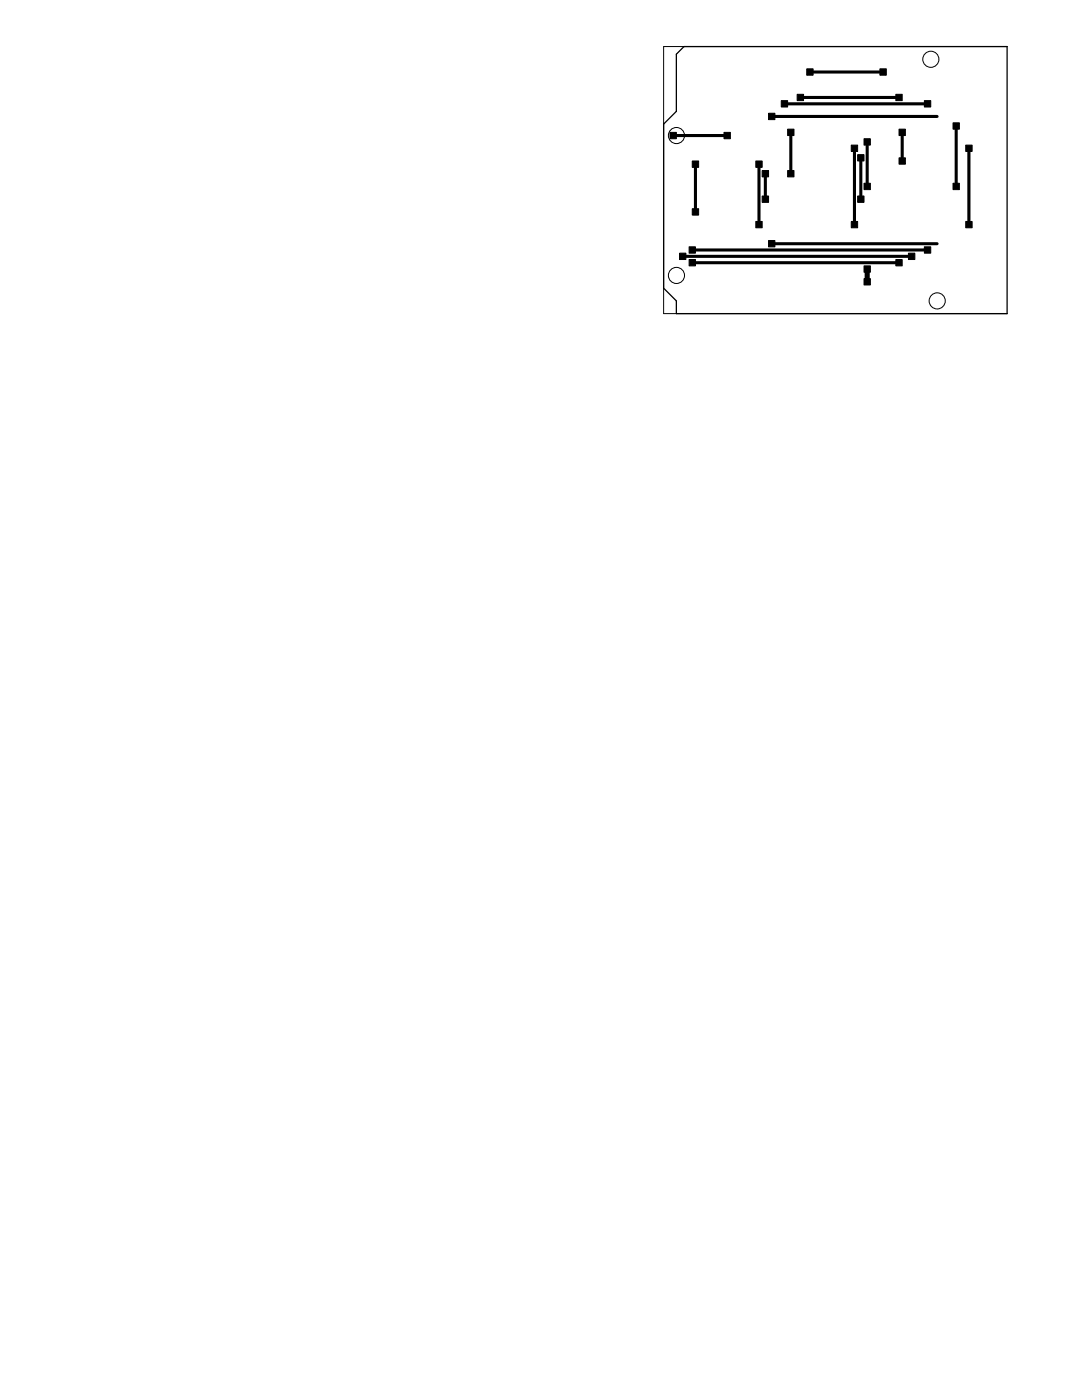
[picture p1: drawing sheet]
<svg xmlns="http://www.w3.org/2000/svg" width="216mm" height="279mm" viewBox="0 0 216 279" stroke-linecap="round" stroke-linejoin="round" font-family="sans-serif">
<g fill="none" stroke="#000" stroke-width=".61">
<path d="M159.7 19.5h19.7M161.6 14.4h14.6M134.3 27.1h10.8M138.8 32.8v9.5M151.4 32.8v12M152.7 34.7v5.1M154 23.2h33M156.5 20.7h28.6M157.8 26.4v8.3M170.5 29.6v15.2M171.8 31.5v8.3M173 28.3v8.9"/>
<path d="M180 26.4v5.7M190.8 25.1v12.1M193.3 29.6v15.2M136.2 51.2h45.7M138.1 52.4h41.3M138.1 49.9h47M154 48.6h33"/>
</g>
<path d="M173 53.7v2.5" fill="none" stroke="#000" stroke-width="1"/>
<path d="M192.7 29h1.3v1.2h-1.3z" fill="#000" stroke="#000" stroke-width=".2"/>
<path d="M192.7 44.2h1.3v1.3h-1.3z" fill="#000" stroke="#000" stroke-width=".2"/>
<path d="M169.9 29h1.2v1.2h-1.2z" fill="#000" stroke="#000" stroke-width=".2"/>
<path d="M169.9 44.2h1.2v1.3h-1.2z" fill="#000" stroke="#000" stroke-width=".2"/>
<path d="M172.4 53.1h1.3v1.2h-1.3z" fill="#000" stroke="#000" stroke-width=".2"/>
<path d="M150.8 32.1h1.3v1.3h-1.3z" fill="#000" stroke="#000" stroke-width=".2"/>
<path d="M150.8 44.2h1.3v1.3h-1.3z" fill="#000" stroke="#000" stroke-width=".2"/>
<path d="M172.4 55.6h1.3v1.3h-1.3z" fill="#000" stroke="#000" stroke-width=".2"/>
<path d="M172.4 27.7h1.3v1.3h-1.3z" fill="#000" stroke="#000" stroke-width=".2"/>
<path d="M172.4 36.6h1.3v1.2h-1.3z" fill="#000" stroke="#000" stroke-width=".2"/>
<path d="M133.7 26.4h1.3v1.3h-1.3z" fill="#000" stroke="#000" stroke-width=".2"/>
<path d="M144.5 26.4h1.2v1.3h-1.2z" fill="#000" stroke="#000" stroke-width=".2"/>
<path d="M171.1 39.1h1.3v1.3h-1.3z" fill="#000" stroke="#000" stroke-width=".2"/>
<path d="M171.1 30.9h1.3v1.2h-1.3z" fill="#000" stroke="#000" stroke-width=".2"/>
<path d="M152.1 34h1.3v1.3h-1.3z" fill="#000" stroke="#000" stroke-width=".2"/>
<path d="M152.1 39.1h1.3v1.3h-1.3z" fill="#000" stroke="#000" stroke-width=".2"/>
<path d="M179.4 25.8h1.3v1.3h-1.3z" fill="#000" stroke="#000" stroke-width=".2"/>
<path d="M179.4 31.5h1.3v1.3h-1.3z" fill="#000" stroke="#000" stroke-width=".2"/>
<path d="M190.2 24.5h1.2v1.3h-1.2z" fill="#000" stroke="#000" stroke-width=".2"/>
<path d="M190.2 36.6h1.2v1.2h-1.2z" fill="#000" stroke="#000" stroke-width=".2"/>
<path d="M157.2 25.8h1.2v1.3h-1.2z" fill="#000" stroke="#000" stroke-width=".2"/>
<path d="M157.2 34h1.2v1.3h-1.2z" fill="#000" stroke="#000" stroke-width=".2"/>
<path d="M137.5 51.8h1.3v1.3h-1.3z" fill="#000" stroke="#000" stroke-width=".2"/>
<path d="M178.8 51.8h1.2v1.3h-1.2z" fill="#000" stroke="#000" stroke-width=".2"/>
<path d="M181.3 50.5h1.2v1.3h-1.2z" fill="#000" stroke="#000" stroke-width=".2"/>
<path d="M135.6 50.5h1.3v1.3h-1.3z" fill="#000" stroke="#000" stroke-width=".2"/>
<path d="M184.4 49.3h1.3v1.2h-1.3z" fill="#000" stroke="#000" stroke-width=".2"/>
<path d="M137.5 49.3h1.3v1.2h-1.3z" fill="#000" stroke="#000" stroke-width=".2"/>
<path d="M138.1 32.1h1.3v1.3h-1.3z" fill="#000" stroke="#000" stroke-width=".2"/>
<path d="M138.1 41.7h1.3v1.2h-1.3z" fill="#000" stroke="#000" stroke-width=".2"/>
<path d="M153.4 48h1.2v1.3h-1.2z" fill="#000" stroke="#000" stroke-width=".2"/>
<path d="M153.4 22.6h1.2v1.3h-1.2z" fill="#000" stroke="#000" stroke-width=".2"/>
<path d="M184.4 20.1h1.3v1.3h-1.3z" fill="#000" stroke="#000" stroke-width=".2"/>
<path d="M155.9 20.1h1.3v1.3h-1.3z" fill="#000" stroke="#000" stroke-width=".2"/>
<path d="M178.8 18.8h1.2v1.3h-1.2z" fill="#000" stroke="#000" stroke-width=".2"/>
<path d="M159.1 18.8h1.2v1.3h-1.2z" fill="#000" stroke="#000" stroke-width=".2"/>
<path d="M161 13.7h1.2v1.3h-1.2z" fill="#000" stroke="#000" stroke-width=".2"/>
<path d="M175.6 13.7h1.2v1.3h-1.2z" fill="#000" stroke="#000" stroke-width=".2"/>
<g fill="none" stroke="#000" stroke-width=".2">
<path d="M201 9.3h-68.6v53.3h68.6"/>
<circle cx="185.7" cy="11.8" r="1.61"/>
<circle cx="135" cy="27.1" r="1.61"/>
<circle cx="135" cy="55" r="1.61"/>
<circle cx="187" cy="60" r="1.61"/>
</g>
<path d="M136.5 9.3h64.5v53.3h-66v-2.6l-2.6-2.5v-32.7l2.6-2.6v-11.4z" fill="none" stroke="#000" stroke-width=".25"/>
</svg>
